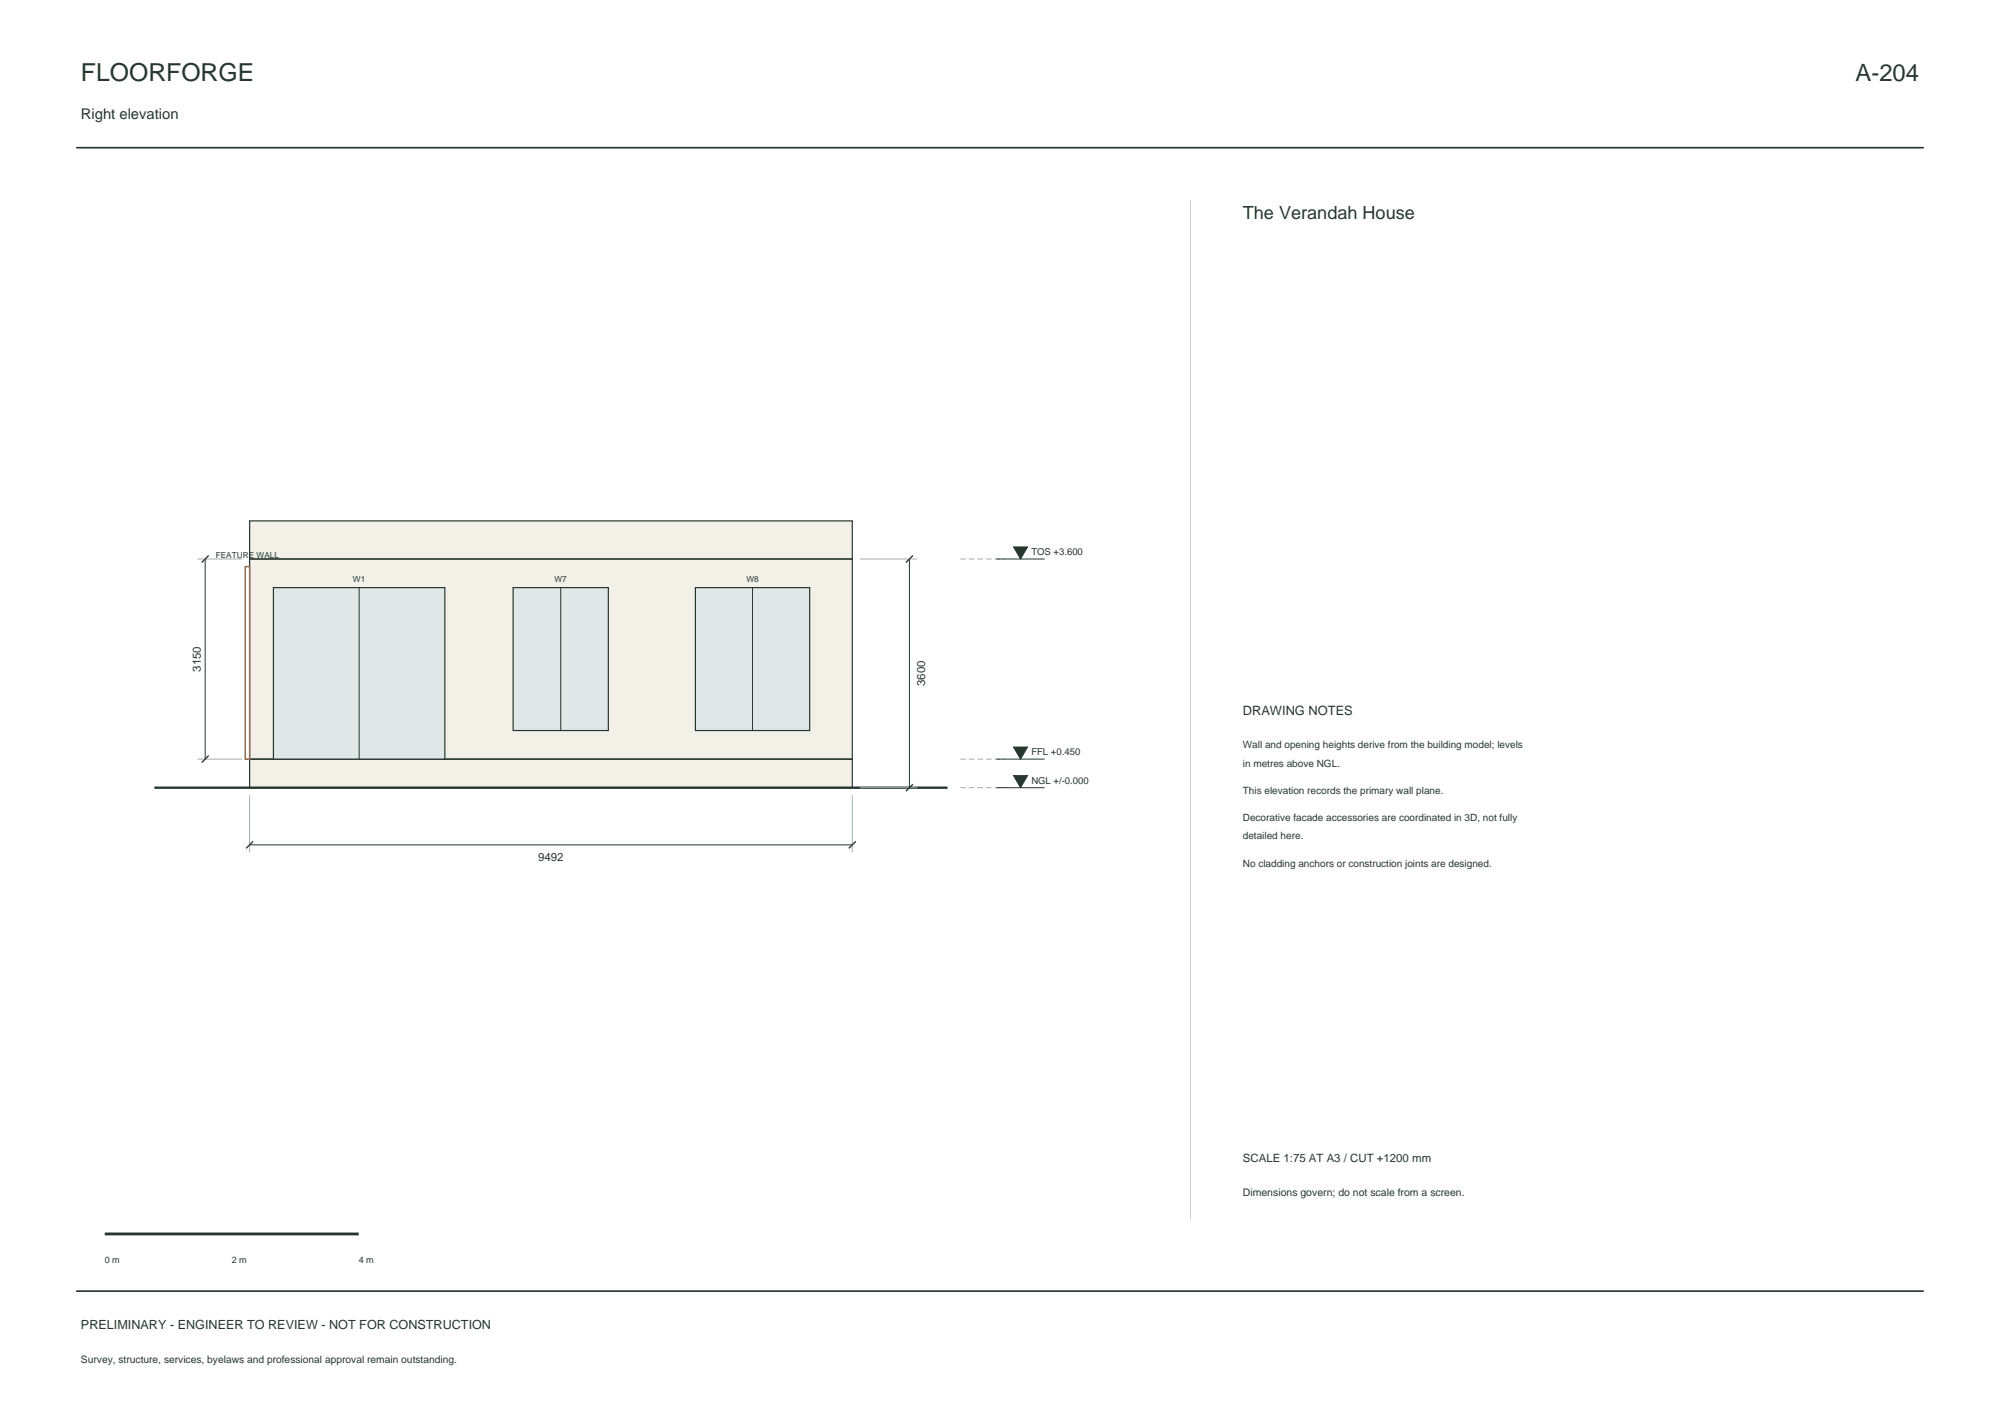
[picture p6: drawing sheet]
<svg xmlns="http://www.w3.org/2000/svg" width="420mm" height="297mm" viewBox="0 0 420 297" stroke-linecap="round" stroke-linejoin="round" font-family="sans-serif">
<defs><g id="words">
<text font-size="5.2" fill="#25372f" x="17" y="17">FLOORFORGE</text>
<text font-size="5" fill="#25372f" x="389.7" y="17">A-204</text>
<text font-size="3.8" fill="#25372f" x="261" y="46">The Verandah House</text>
<text font-size="3.1" fill="#25372f" x="17" y="25">Right elevation</text>
<text font-size="2.7" fill="#25372f" x="261" y="150">DRAWING NOTES</text>
<text font-size="2.6" fill="#25372f" x="17" y="279">PRELIMINARY - ENGINEER TO REVIEW - NOT FOR CONSTRUCTION</text>
<g font-size="2.4" fill="#25372f">
<text x="42.2" y="141" transform="rotate(-90 42.2 141)">3150</text>
<text x="194.3" y="144" transform="rotate(-90 194.3 144)">3600</text>
<text x="113" y="180.7">9492</text>
<text x="261" y="244">SCALE 1:75 AT A3 / CUT +1200 mm</text>
</g>
<text font-size="2.2" fill="#25372f" x="261" y="251">Dimensions govern; do not scale from a screen.</text>
<g font-size="2.1" fill="#25372f">
<text x="261" y="157">Wall and opening heights derive from the building model; levels</text>
<text x="261" y="160.9">in metres above NGL.</text>
<text x="261" y="166.6">This elevation records the primary wall plane.</text>
<text x="261" y="172.3">Decorative facade accessories are coordinated in 3D, not fully</text>
<text x="261" y="176.2">detailed here.</text>
<text x="261" y="181.9">No cladding anchors or construction joints are designed.</text>
<text x="17" y="286">Survey, structure, services, byelaws and professional approval remain outstanding.</text>
</g>
<g font-size="2" fill="#25372f">
<text x="216.6" y="116.5">TOS +3.600</text>
<text x="216.6" y="158.5">FFL +0.450</text>
<text x="216.6" y="164.5">NGL +/-0.000</text>
</g>
<g font-size="1.9" fill="#25372f">
<text x="22" y="265">0 m</text>
<text x="48.7" y="265">2 m</text>
<text x="75.3" y="265">4 m</text>
</g>
<g font-size="1.7" fill="#25372f">
<text x="45.3" y="117.2">FEATURE WALL</text>
<text x="74.1" y="122.1">W1</text>
<text x="116.5" y="122.1">W7</text>
<text x="156.7" y="122.1">W8</text>
</g>
</g></defs>
<path d="M16 31h388M16 271h388" fill="none" stroke="#25372f" stroke-width=".35"/>
<path d="M52.4 109.3h126.6v56h-126.6z" fill-rule="evenodd" fill="#f2f0e7" stroke="#25372f" stroke-width=".25"/>
<path d="M32.4 165.3h166.6" fill="none" stroke="#25372f" stroke-width=".5"/>
<path d="M52.4 117.3h126.6M52.4 159.3h126.6" fill="none" stroke="#25372f" stroke-width=".35"/>
<path d="M57.4 123.3h36v36h-36z" fill-rule="evenodd" fill="#dfe8e7" stroke="#25372f" stroke-width=".25"/>
<path d="M75.4 123.3v36" fill="none" stroke="#25372f" stroke-width=".21"/>
<path d="M107.8 123.3h20v30h-20z" fill-rule="evenodd" fill="#dfe8e7" stroke="#25372f" stroke-width=".25"/>
<path d="M117.8 123.3v30" fill="none" stroke="#25372f" stroke-width=".21"/>
<path d="M146 123.3h24v30h-24z" fill-rule="evenodd" fill="#dfe8e7" stroke="#25372f" stroke-width=".25"/>
<path d="M43.1 117.3v42M191 117.3v48M209.2 117.3h10.2M158 123.3v30M209.2 159.3h10.2M52.4 177.3h126.6M209.2 165.3h10.2" fill="none" stroke="#25372f" stroke-width=".21"/>
<path d="M51.5 118.9h.9v40.4h-.9z" fill="none" stroke="#9e653f" stroke-width=".3"/>
<path d="M41.5 117.3h9.3M180.6 117.3h12M41.5 159.3h9.3M52.4 166.9v12M179 166.9v12M180.6 165.3h12" fill="none" stroke="#a8afa4" stroke-width=".21"/>
<path d="M43.8 116.6l-1.4 1.5M191.7 116.6l-1.5 1.5M43.8 158.6l-1.4 1.5M53.2 176.6l-1.5 1.5M179.7 176.6l-1.5 1.5M191.7 164.6l-1.5 1.5" fill="none" stroke="#25372f" stroke-width=".28"/>
<path d="M201.6 117.3h9.4M201.6 159.3h9.4M201.6 165.3h9.4" fill="none" stroke="#a8afa4" stroke-width=".21" stroke-dasharray="1.2 .6" stroke-linecap="butt"/>
<g fill="#25372f" stroke="#25372f" stroke-width=".21">
<path d="M212.8 162.8h3l-1.5 2.5z"/>
<path d="M212.8 156.8h3l-1.5 2.5z"/>
<path d="M212.8 114.8h3l-1.5 2.5z"/>
</g>
<path d="M250 42v214" fill="none" stroke="#c9d0c7" stroke-width=".21"/>
<path d="M22 259h53.3" fill="none" stroke="#25372f" stroke-width=".6"/>
<use href="#words"/>
</svg>
